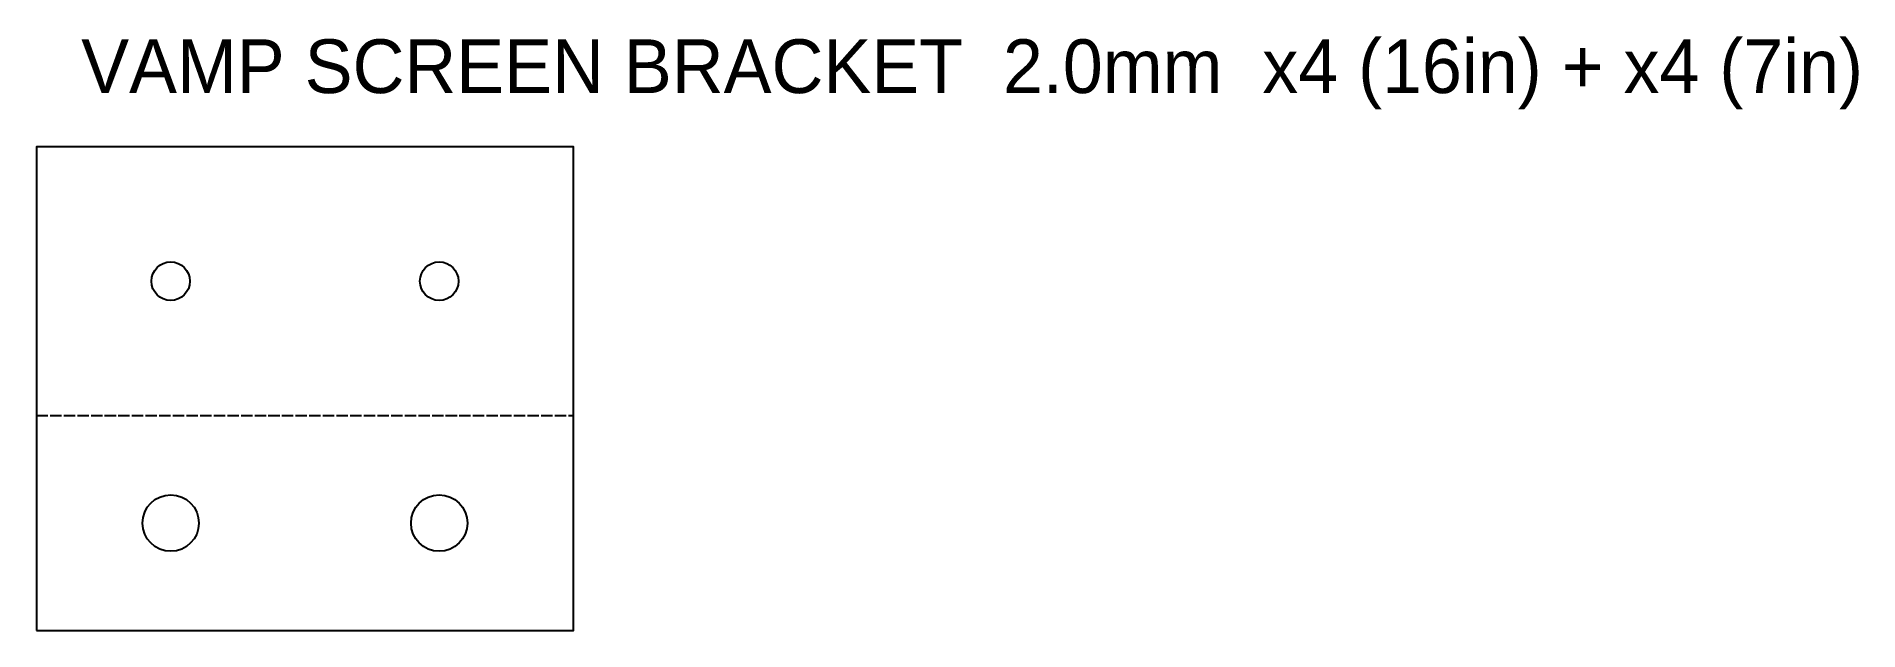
# Model space of a CAD drawing. Header units: millimetres. Extents: x 0 to 204, y -24 to 42.
import ezdxf

# ---------------------------------------------------------------- set-up
doc = ezdxf.new("R2010")
doc.units = ezdxf.units.MM
doc.linetypes.add('DASHED', pattern=[1.524, 1.27, -0.254])
for name, color, linetype in [('BEND', 4, 'DASHED'), ('CUT', 7, 'Continuous'), ('NOTE', 8, 'Continuous')]:
    doc.layers.add(name, color=color, linetype=linetype)

msp = doc.modelspace()

# ---------------------------------------------------------------- linework, layer by layer
at = {"layer": 'BEND'}
msp.add_lwpolyline([(0, 0), (60, 0)], dxfattribs=at)
at = {"layer": 'CUT'}
msp.add_lwpolyline([(0, -24), (60, -24), (60, 30), (0, 30)], close=True, dxfattribs=at)
for centre, radius in [((15, 15), 2.15), ((45, 15), 2.15), ((15, -12), 3.15), ((45, -12), 3.15)]:
    msp.add_circle(centre, radius, dxfattribs=at)

# ---------------------------------------------------------------- texts
at = {"layer": 'NOTE'}
msp.add_text('VAMP SCREEN BRACKET  2.0mm  x4 (16in) + x4 (7in)', height=6, dxfattribs=at).set_placement((5, 36))

doc.saveas('drawing.dxf')
